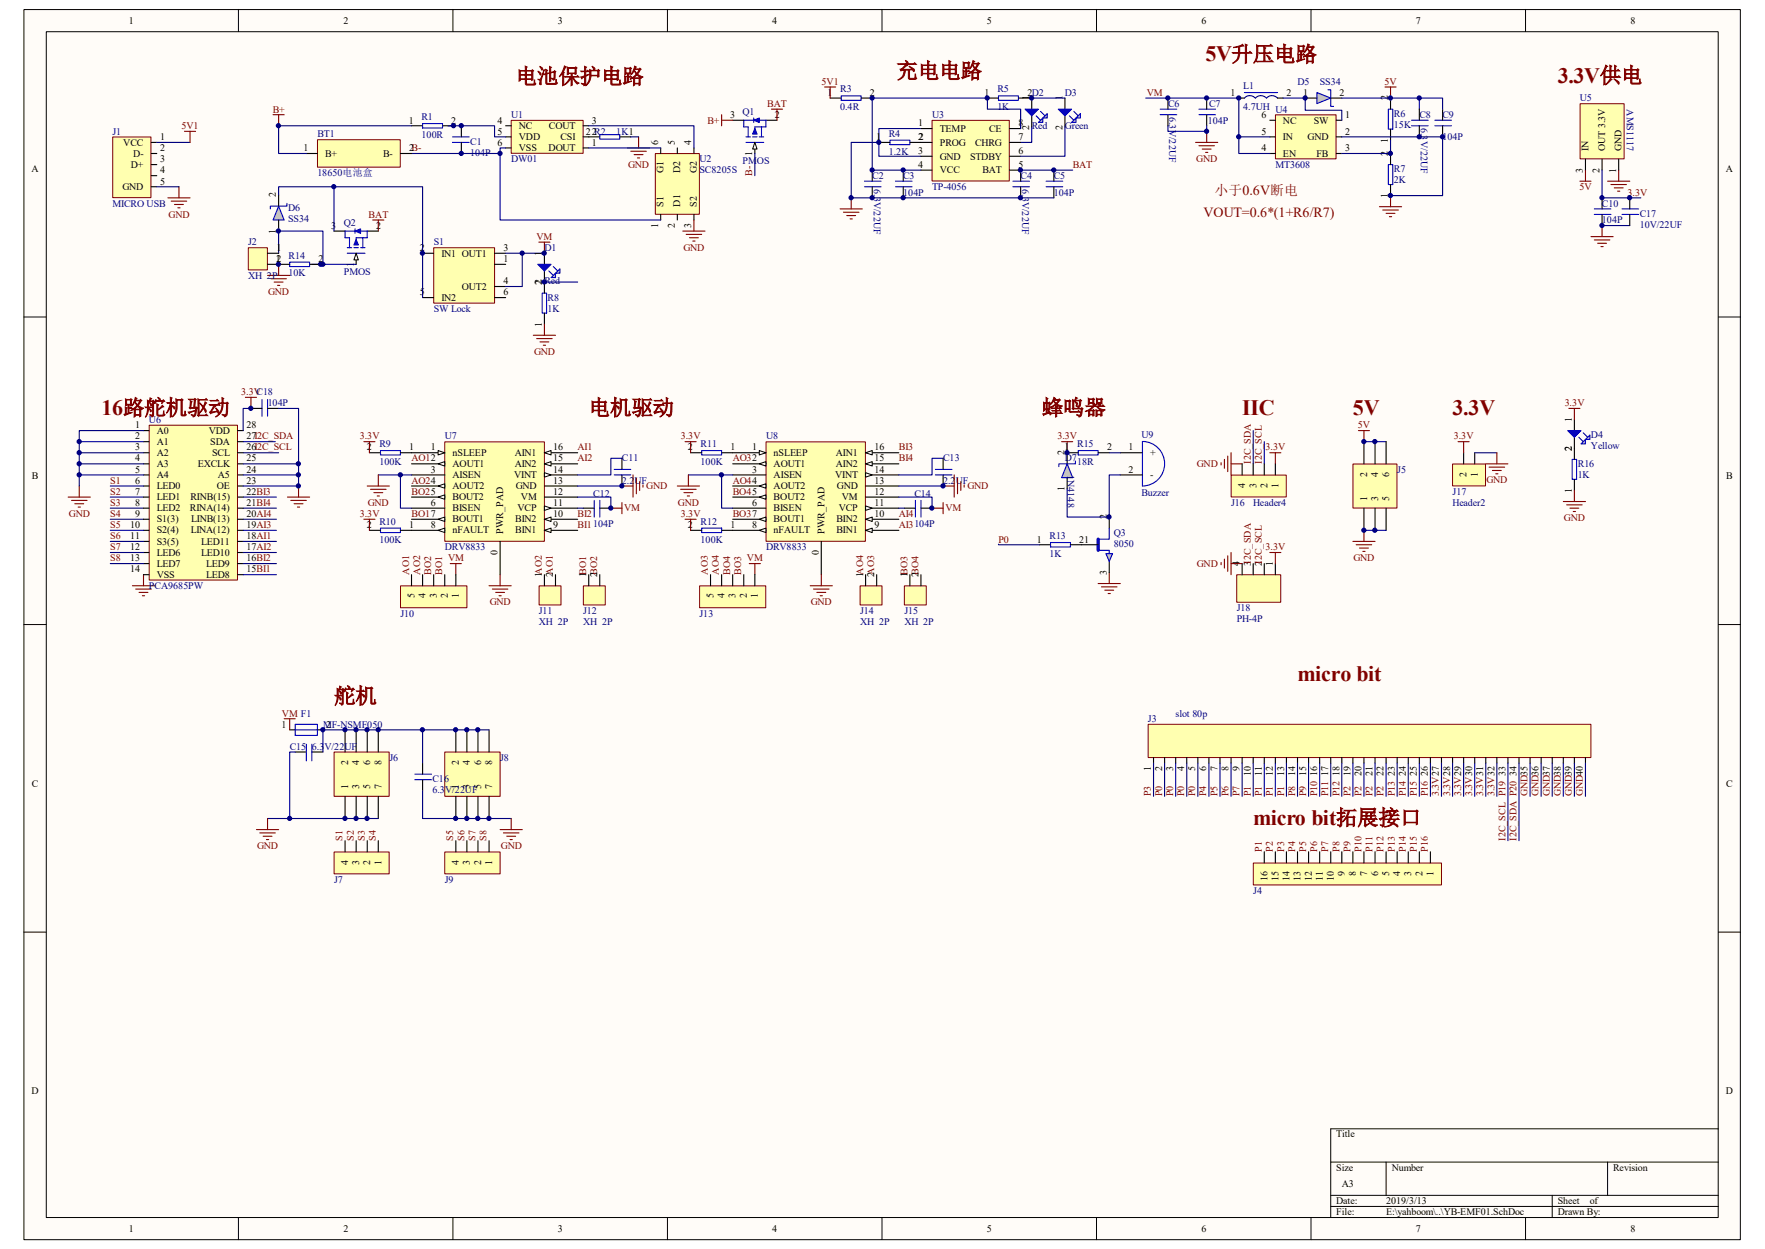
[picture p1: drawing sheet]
<svg xmlns="http://www.w3.org/2000/svg" width="297mm" height="210mm" viewBox="0 0 297 210" stroke-linecap="round" stroke-linejoin="round" font-family="sans-serif">
<defs><g id="words">
<g font-size="3.7" fill="#800000">
<text x="202.9" y="10.3">5V升压电路</text>
<text x="262.1" y="13.9">3.3V供电</text>
<text x="17.1" y="69.8">16路舵机驱动</text>
<text x="209" y="69.8">IIC</text>
<text x="227.7" y="69.8">5V</text>
<text x="244.4" y="69.8">3.3V</text>
<text x="218.4" y="114.5">micro bit</text>
<text x="210.9" y="138.7">micro bit拓展接口</text>
</g>
<g font-size="3.6" fill="#800000">
<text x="86.8" y="14.1">电池保护电路</text>
<text x="150.9" y="13.1">充电电路</text>
<text x="99.1" y="69.8">电机驱动</text>
<text x="175.3" y="69.8">蜂鸣器</text>
<text x="56.2" y="118.2">舵机</text>
</g>
<text font-size="2.4" fill="#800000" x="202.5" y="36.4">VOUT=0.6*(1+R6/R7)</text>
<text font-size="2.3" fill="#800000" x="204.4" y="32.7">小于0.6V断电</text>
<g font-size="1.7">
<text x="21.7" y="4">1</text>
<text x="57.8" y="4">2</text>
<text x="93.9" y="4">3</text>
<text x="130" y="4">4</text>
<text x="166.1" y="4">5</text>
<text x="202.2" y="4">6</text>
<text x="238.3" y="4">7</text>
<text x="274.4" y="4">8</text>
<text x="139.2" y="16.1">1</text>
<text x="146.4" y="16.1">2</text>
<text x="165.7" y="16.1">1</text>
<text x="172.9" y="16.1">2D2</text>
<text x="173.2" y="16.8" transform="rotate(-90 173.2 16.8)">1</text>
<text x="178.8" y="16.8" transform="rotate(-90 178.8 16.8)">1</text>
<text x="207.1" y="16.1">1</text>
<text x="216.5" y="16.1">2</text>
<text x="219.3" y="16.1">1</text>
<text x="225.4" y="16.1">2</text>
<text x="233.6" y="16.8" transform="rotate(-90 233.6 16.8)">2</text>
<text x="27" y="23.6">1</text>
<text x="68.8" y="20.8">1</text>
<text x="75.9" y="20.8">2</text>
<text x="83.7" y="20.8">4</text>
<text x="83.7" y="22.6">5</text>
<text x="87.3" y="21.7">NC</text>
<text x="87.3" y="23.6">VDD</text>
<text x="92.4" y="21.7">COUT</text>
<text x="94.3" y="23.6">CSI</text>
<text x="98.6" y="22.6">22R2</text>
<text x="99.6" y="20.8">3</text>
<text x="122.9" y="19.9">3</text>
<text x="130.4" y="19.9">2</text>
<text x="147.4" y="23.6">1</text>
<text x="154.5" y="21.3">1</text>
<text x="154.5" y="23.6">2</text>
<text x="158.2" y="22.2">TEMP</text>
<text x="166.5" y="22.2">CE</text>
<text x="171.4" y="23.6">7</text>
<text x="171.4" y="21.3">8</text>
<text x="173.2" y="21.8" transform="rotate(-90 173.2 21.8)">2</text>
<text x="178.8" y="21.8" transform="rotate(-90 178.8 21.8)">2</text>
<text x="212.3" y="22.6">5</text>
<text x="212.3" y="19.9">6</text>
<text x="215.9" y="23.6">IN</text>
<text x="215.9" y="20.8">NC</text>
<text x="220" y="23.6">GND</text>
<text x="221.1" y="20.8">SW</text>
<text x="226.4" y="19.9">1</text>
<text x="226.4" y="22.6">2</text>
<text x="5.3" y="28.9">A</text>
<text x="20.7" y="24.5">VCC</text>
<text x="22" y="28.2">D+</text>
<text x="22.4" y="26.4">D-</text>
<text x="27" y="25.4">2</text>
<text x="27" y="27.3">3</text>
<text x="27" y="29.2">4</text>
<text x="51.1" y="25.4">1</text>
<text x="54.7" y="26.4">B+</text>
<text x="64.5" y="26.4">B-</text>
<text x="68.9" y="25.4">2B-</text>
<text x="83.7" y="24.5">6</text>
<text x="87.3" y="25.4">VSS</text>
<text x="92.3" y="25.4">DOUT</text>
<text x="99.6" y="24.5">1</text>
<text x="110.7" y="24.3" transform="rotate(-90 110.7 24.3)">6</text>
<text x="111.7" y="29.2" transform="rotate(-90 111.7 29.2)">G1</text>
<text x="113.5" y="24.3" transform="rotate(-90 113.5 24.3)">5</text>
<text x="114.5" y="29.2" transform="rotate(-90 114.5 29.2)">D2</text>
<text x="116.3" y="24.3" transform="rotate(-90 116.3 24.3)">4</text>
<text x="117.3" y="29.2" transform="rotate(-90 117.3 29.2)">G2</text>
<text x="126.6" y="26.3" transform="rotate(-90 126.6 26.3)">1</text>
<text x="154.5" y="25.9">3</text>
<text x="154.5" y="28.2">4</text>
<text x="158.2" y="24.5">PROG</text>
<text x="158.2" y="26.8">GND</text>
<text x="158.2" y="29.2">VCC</text>
<text x="163.2" y="26.8">STDBY</text>
<text x="164.1" y="24.5">CHRG</text>
<text x="165.3" y="29.2">BAT</text>
<text x="171.4" y="28.2">5</text>
<text x="171.4" y="25.9">6</text>
<text x="212.3" y="25.4">4</text>
<text x="215.9" y="26.4">EN</text>
<text x="221.5" y="26.4">FB</text>
<text x="226.4" y="25.4">3</text>
<text x="233.6" y="26.2" transform="rotate(-90 233.6 26.2)">2</text>
<text x="233.6" y="24" transform="rotate(-90 233.6 24)">1</text>
<text x="266.4" y="29.1" transform="rotate(-90 266.4 29.1)">3</text>
<text x="267.3" y="25.4" transform="rotate(-90 267.3 25.4)">IN</text>
<text x="269.2" y="29.1" transform="rotate(-90 269.2 29.1)">2</text>
<text x="270.1" y="25.4" transform="rotate(-90 270.1 25.4)">OUT 3.3V</text>
<text x="272" y="29.1" transform="rotate(-90 272 29.1)">1</text>
<text x="272.9" y="25.4" transform="rotate(-90 272.9 25.4)">GND</text>
<text x="290.4" y="28.9">A</text>
<text x="20.6" y="32">GND</text>
<text x="27" y="31">5</text>
<text x="46.4" y="33.2" transform="rotate(-90 46.4 33.2)">2</text>
<text x="111.7" y="34.8" transform="rotate(-90 111.7 34.8)">S1</text>
<text x="114.5" y="34.8" transform="rotate(-90 114.5 34.8)">D1</text>
<text x="117.3" y="34.8" transform="rotate(-90 117.3 34.8)">S2</text>
<text x="233.6" y="33.4" transform="rotate(-90 233.6 33.4)">1</text>
<text x="46.4" y="39.3" transform="rotate(-90 46.4 39.3)">1</text>
<text x="55.8" y="38.5">3</text>
<text x="63.3" y="38.5">2</text>
<text x="110.7" y="38.4" transform="rotate(-90 110.7 38.4)">1</text>
<text x="113.5" y="38.4" transform="rotate(-90 113.5 38.4)">2</text>
<text x="116.3" y="38.4" transform="rotate(-90 116.3 38.4)">3</text>
<text x="46.4" y="44.1">1</text>
<text x="46.5" y="42.2">1</text>
<text x="46.5" y="44.1">2</text>
<text x="53.6" y="44.1">2</text>
<text x="59.5" y="44.9" transform="rotate(-90 59.5 44.9)">1</text>
<text x="70.7" y="42.2">2</text>
<text x="74.3" y="43.1">IN1 OUT1</text>
<text x="84.7" y="42.2">3</text>
<text x="84.7" y="44.1">1</text>
<text x="84.7" y="47.8">4</text>
<text x="91.2" y="47.9" transform="rotate(-90 91.2 47.9)">2</text>
<text x="91.2" y="43" transform="rotate(-90 91.2 43)">1</text>
<text x="70.7" y="49.7">5</text>
<text x="74.3" y="50.6">IN2</text>
<text x="77.7" y="48.7">OUT2</text>
<text x="84.7" y="49.7">6</text>
<text x="91.2" y="55" transform="rotate(-90 91.2 55)">1</text>
<text x="264.5" y="70.9" transform="rotate(-90 264.5 70.9)">1</text>
<text x="22.7" y="72">1</text>
<text x="22.7" y="73.9">2</text>
<text x="22.7" y="75.7">3</text>
<text x="22.7" y="77.6">4</text>
<text x="26.4" y="72.9">A0</text>
<text x="26.4" y="74.8">A1</text>
<text x="26.4" y="76.7">A2</text>
<text x="35.1" y="72.9">VDD</text>
<text x="35.4" y="74.8">SDA</text>
<text x="35.7" y="76.7">SCL</text>
<text x="41.5" y="77.6">25</text>
<text x="41.5" y="75.7">26I2C_SCL</text>
<text x="41.5" y="73.9">27I2C_SDA</text>
<text x="41.5" y="72">28</text>
<text x="61.7" y="75.7">2</text>
<text x="68.9" y="75.7">1</text>
<text x="72.5" y="75.7">1</text>
<text x="76.2" y="76.7">nSLEEP</text>
<text x="86.6" y="76.7">AIN1</text>
<text x="93.1" y="77.6">15</text>
<text x="93.1" y="75.7">16</text>
<text x="115.7" y="75.7">2</text>
<text x="122.9" y="75.7">1</text>
<text x="126.6" y="75.7">1</text>
<text x="130.2" y="76.7">nSLEEP</text>
<text x="140.7" y="76.7">AIN1</text>
<text x="147.2" y="77.6">15</text>
<text x="147.2" y="75.7">16</text>
<text x="179.1" y="75.7">1</text>
<text x="179.2" y="76.5" transform="rotate(-90 179.2 76.5)">2</text>
<text x="186.3" y="75.7">2</text>
<text x="189.9" y="75.7">1</text>
<text x="193.5" y="76.7">+</text>
<text x="264.5" y="75.9" transform="rotate(-90 264.5 75.9)">2</text>
<text x="5.3" y="80.6">B</text>
<text x="22.7" y="79.5">5</text>
<text x="22.7" y="81.3">6</text>
<text x="22.7" y="83.2">7</text>
<text x="26.4" y="78.5">A3</text>
<text x="26.4" y="80.4">A4</text>
<text x="26.4" y="82.3">LED0</text>
<text x="33.3" y="78.5">EXCLK</text>
<text x="36.5" y="82.3">OE</text>
<text x="36.7" y="80.4">A5</text>
<text x="41.5" y="83.2">22BI3</text>
<text x="41.5" y="81.3">23</text>
<text x="41.5" y="79.5">24</text>
<text x="72.5" y="79.5">3</text>
<text x="76.2" y="78.5">AOUT1</text>
<text x="76.2" y="80.4">AISEN</text>
<text x="76.2" y="82.3">AOUT2</text>
<text x="86.5" y="80.4">VINT</text>
<text x="86.6" y="78.5">AIN2</text>
<text x="86.8" y="82.3">GND</text>
<text x="93.1" y="83.2">12</text>
<text x="93.1" y="81.3">13</text>
<text x="93.1" y="79.5">14</text>
<text x="126.6" y="79.5">3</text>
<text x="130.2" y="78.5">AOUT1</text>
<text x="130.2" y="80.4">AISEN</text>
<text x="130.2" y="82.3">AOUT2</text>
<text x="140.5" y="80.4">VINT</text>
<text x="140.7" y="78.5">AIN2</text>
<text x="140.8" y="82.3">GND</text>
<text x="147.2" y="83.2">12</text>
<text x="147.2" y="81.3">13</text>
<text x="147.2" y="79.5">14</text>
<text x="179.2" y="82.6" transform="rotate(-90 179.2 82.6)">1</text>
<text x="189.9" y="79.5">2</text>
<text x="193.5" y="80.4">-</text>
<text x="209.6" y="82" transform="rotate(-90 209.6 82)">4</text>
<text x="211.4" y="82" transform="rotate(-90 211.4 82)">3</text>
<text x="213.3" y="82" transform="rotate(-90 213.3 82)">2</text>
<text x="215.1" y="82" transform="rotate(-90 215.1 82)">1</text>
<text x="230" y="80.1" transform="rotate(-90 230 80.1)">2</text>
<text x="231.9" y="80.1" transform="rotate(-90 231.9 80.1)">4</text>
<text x="233.8" y="80.1" transform="rotate(-90 233.8 80.1)">6</text>
<text x="246.8" y="80.1" transform="rotate(-90 246.8 80.1)">2</text>
<text x="248.7" y="80.1" transform="rotate(-90 248.7 80.1)">1</text>
<text x="264.5" y="82.9" transform="rotate(-90 264.5 82.9)">1</text>
<text x="290.5" y="80.6">B</text>
<text x="21.9" y="88.8">10</text>
<text x="22.7" y="85">8</text>
<text x="22.7" y="86.9">9</text>
<text x="26.4" y="84.1">LED1</text>
<text x="26.4" y="86">LED2</text>
<text x="26.4" y="87.8">S1(3)</text>
<text x="26.4" y="89.7">S2(4)</text>
<text x="32" y="86">RINA(14)</text>
<text x="32" y="84.1">RINB(15)</text>
<text x="32.1" y="89.7">LINA(12)</text>
<text x="32.2" y="87.8">LINB(13)</text>
<text x="41.5" y="88.8">19AI3</text>
<text x="41.5" y="86.9">20AI4</text>
<text x="41.5" y="85">21BI4</text>
<text x="61.7" y="88.8">2</text>
<text x="68.9" y="88.8">1</text>
<text x="72.5" y="85">6</text>
<text x="72.5" y="88.8">8</text>
<text x="76.2" y="84.1">BOUT2</text>
<text x="76.2" y="86">BISEN</text>
<text x="76.2" y="87.8">BOUT1</text>
<text x="76.2" y="89.7">nFAULT</text>
<text x="84.7" y="89.7" transform="rotate(-90 84.7 89.7)">PWR_PAD</text>
<text x="86.7" y="89.7">BIN1</text>
<text x="86.7" y="87.8">BIN2</text>
<text x="87.1" y="86">VCP</text>
<text x="87.6" y="84.1">VM</text>
<text x="93.1" y="88.8">9</text>
<text x="93.1" y="86.9">10</text>
<text x="93.1" y="85">11</text>
<text x="115.7" y="88.8">2</text>
<text x="122.9" y="88.8">1</text>
<text x="126.6" y="85">6</text>
<text x="126.6" y="88.8">8</text>
<text x="130.2" y="84.1">BOUT2</text>
<text x="130.2" y="86">BISEN</text>
<text x="130.2" y="87.8">BOUT1</text>
<text x="130.2" y="89.7">nFAULT</text>
<text x="138.7" y="89.7" transform="rotate(-90 138.7 89.7)">PWR_PAD</text>
<text x="140.8" y="89.7">BIN1</text>
<text x="140.8" y="87.8">BIN2</text>
<text x="141.1" y="86">VCP</text>
<text x="141.7" y="84.1">VM</text>
<text x="147.2" y="88.8">9</text>
<text x="147.2" y="86.9">10</text>
<text x="147.2" y="85">11</text>
<text x="186.2" y="87.3" transform="rotate(-90 186.2 87.3)">2</text>
<text x="230" y="84.2" transform="rotate(-90 230 84.2)">1</text>
<text x="231.9" y="84.2" transform="rotate(-90 231.9 84.2)">3</text>
<text x="233.8" y="84.2" transform="rotate(-90 233.8 84.2)">5</text>
<text x="21.9" y="90.6">11</text>
<text x="21.9" y="92.5">12</text>
<text x="21.9" y="94.4">13</text>
<text x="26.4" y="91.6">S3(5)</text>
<text x="26.4" y="93.4">LED6</text>
<text x="26.4" y="95.3">LED7</text>
<text x="33.8" y="93.4">LED10</text>
<text x="33.8" y="91.6">LED11</text>
<text x="34.7" y="95.3">LED9</text>
<text x="41.5" y="94.4">16BI2</text>
<text x="41.5" y="92.5">17AI2</text>
<text x="41.5" y="90.6">18AI1</text>
<text x="83.7" y="93.4" transform="rotate(-90 83.7 93.4)">0</text>
<text x="137.8" y="93.4" transform="rotate(-90 137.8 93.4)">0</text>
<text x="174.5" y="91.2">1</text>
<text x="181.6" y="91.2">21</text>
<text x="208.6" y="95.1" transform="rotate(-90 208.6 95.1)">4</text>
<text x="210.5" y="95.1" transform="rotate(-90 210.5 95.1)">3I2C_SDA</text>
<text x="212.3" y="95.1" transform="rotate(-90 212.3 95.1)">2I2C_SCL</text>
<text x="214.2" y="95.1" transform="rotate(-90 214.2 95.1)">1</text>
<text x="21.9" y="96.2">14</text>
<text x="26.4" y="97.2">VSS</text>
<text x="34.7" y="97.2">LED8</text>
<text x="41.5" y="96.2">15BI1</text>
<text x="69.8" y="100.6" transform="rotate(-90 69.8 100.6)">5</text>
<text x="71.6" y="100.6" transform="rotate(-90 71.6 100.6)">4</text>
<text x="73.5" y="100.6" transform="rotate(-90 73.5 100.6)">3</text>
<text x="75.4" y="100.6" transform="rotate(-90 75.4 100.6)">2</text>
<text x="77.2" y="100.6" transform="rotate(-90 77.2 100.6)">1</text>
<text x="91.2" y="97" transform="rotate(-90 91.2 97)">1AO2</text>
<text x="93.1" y="97" transform="rotate(-90 93.1 97)">2AO1</text>
<text x="98.6" y="97" transform="rotate(-90 98.6 97)">1BO1</text>
<text x="100.5" y="97" transform="rotate(-90 100.5 97)">2BO2</text>
<text x="120.1" y="100.6" transform="rotate(-90 120.1 100.6)">5</text>
<text x="121.9" y="100.6" transform="rotate(-90 121.9 100.6)">4</text>
<text x="123.8" y="100.6" transform="rotate(-90 123.8 100.6)">3</text>
<text x="125.6" y="100.6" transform="rotate(-90 125.6 100.6)">2</text>
<text x="127.5" y="100.6" transform="rotate(-90 127.5 100.6)">1</text>
<text x="145.2" y="97" transform="rotate(-90 145.2 97)">1AO4</text>
<text x="147.1" y="97" transform="rotate(-90 147.1 97)">2AO3</text>
<text x="152.7" y="97" transform="rotate(-90 152.7 97)">1BO3</text>
<text x="154.6" y="97" transform="rotate(-90 154.6 97)">2BO4</text>
<text x="186.2" y="96.7" transform="rotate(-90 186.2 96.7)">3</text>
<text x="47.4" y="122.3">1</text>
<text x="54.9" y="122.3">2</text>
<text x="58.6" y="128.6" transform="rotate(-90 58.6 128.6)">2</text>
<text x="60.5" y="128.6" transform="rotate(-90 60.5 128.6)">4</text>
<text x="62.3" y="128.6" transform="rotate(-90 62.3 128.6)">6</text>
<text x="64.2" y="128.6" transform="rotate(-90 64.2 128.6)">8</text>
<text x="77.2" y="128.6" transform="rotate(-90 77.2 128.6)">2</text>
<text x="79.1" y="128.6" transform="rotate(-90 79.1 128.6)">4</text>
<text x="80.9" y="128.6" transform="rotate(-90 80.9 128.6)">6</text>
<text x="82.8" y="128.6" transform="rotate(-90 82.8 128.6)">8</text>
<text x="193.7" y="129.7" transform="rotate(-90 193.7 129.7)">1</text>
<text x="195.5" y="129.7" transform="rotate(-90 195.5 129.7)">2</text>
<text x="197.4" y="129.7" transform="rotate(-90 197.4 129.7)">3</text>
<text x="199.3" y="129.7" transform="rotate(-90 199.3 129.7)">4</text>
<text x="201.1" y="129.7" transform="rotate(-90 201.1 129.7)">5</text>
<text x="203" y="129.7" transform="rotate(-90 203 129.7)">6</text>
<text x="204.9" y="129.7" transform="rotate(-90 204.9 129.7)">7</text>
<text x="206.7" y="129.7" transform="rotate(-90 206.7 129.7)">8</text>
<text x="208.6" y="129.7" transform="rotate(-90 208.6 129.7)">9</text>
<text x="210.5" y="130.6" transform="rotate(-90 210.5 130.6)">10</text>
<text x="212.3" y="130.6" transform="rotate(-90 212.3 130.6)">11</text>
<text x="214.2" y="130.6" transform="rotate(-90 214.2 130.6)">12</text>
<text x="216.1" y="130.6" transform="rotate(-90 216.1 130.6)">13</text>
<text x="217.9" y="130.6" transform="rotate(-90 217.9 130.6)">14</text>
<text x="219.8" y="130.6" transform="rotate(-90 219.8 130.6)">15</text>
<text x="221.7" y="130.6" transform="rotate(-90 221.7 130.6)">16</text>
<text x="223.5" y="130.6" transform="rotate(-90 223.5 130.6)">17</text>
<text x="225.4" y="130.6" transform="rotate(-90 225.4 130.6)">18</text>
<text x="227.2" y="130.6" transform="rotate(-90 227.2 130.6)">19</text>
<text x="229.1" y="130.6" transform="rotate(-90 229.1 130.6)">20</text>
<text x="231" y="130.6" transform="rotate(-90 231 130.6)">21</text>
<text x="232.8" y="130.6" transform="rotate(-90 232.8 130.6)">22</text>
<text x="234.7" y="130.6" transform="rotate(-90 234.7 130.6)">23</text>
<text x="236.6" y="130.6" transform="rotate(-90 236.6 130.6)">24</text>
<text x="238.4" y="130.6" transform="rotate(-90 238.4 130.6)">25</text>
<text x="240.3" y="130.6" transform="rotate(-90 240.3 130.6)">26</text>
<text x="253.3" y="130.6" transform="rotate(-90 253.3 130.6)">33</text>
<text x="255.2" y="130.6" transform="rotate(-90 255.2 130.6)">34</text>
<text x="5.3" y="132.3">C</text>
<text x="58.6" y="132.6" transform="rotate(-90 58.6 132.6)">1</text>
<text x="60.5" y="132.6" transform="rotate(-90 60.5 132.6)">3</text>
<text x="62.3" y="132.6" transform="rotate(-90 62.3 132.6)">5</text>
<text x="64.2" y="132.6" transform="rotate(-90 64.2 132.6)">7</text>
<text x="77.2" y="132.6" transform="rotate(-90 77.2 132.6)">1</text>
<text x="79.1" y="132.6" transform="rotate(-90 79.1 132.6)">3</text>
<text x="80.9" y="132.6" transform="rotate(-90 80.9 132.6)">5</text>
<text x="82.8" y="132.6" transform="rotate(-90 82.8 132.6)">7</text>
<text x="290.5" y="132.3">C</text>
<text x="58.6" y="145.4" transform="rotate(-90 58.6 145.4)">4</text>
<text x="60.5" y="145.4" transform="rotate(-90 60.5 145.4)">3</text>
<text x="62.3" y="145.4" transform="rotate(-90 62.3 145.4)">2</text>
<text x="64.2" y="145.4" transform="rotate(-90 64.2 145.4)">1</text>
<text x="77.2" y="145.4" transform="rotate(-90 77.2 145.4)">4</text>
<text x="79.1" y="145.4" transform="rotate(-90 79.1 145.4)">3</text>
<text x="80.9" y="145.4" transform="rotate(-90 80.9 145.4)">2</text>
<text x="82.8" y="145.4" transform="rotate(-90 82.8 145.4)">1</text>
<text x="213.3" y="148.1" transform="rotate(-90 213.3 148.1)">16</text>
<text x="215.1" y="148.1" transform="rotate(-90 215.1 148.1)">15</text>
<text x="217" y="148.1" transform="rotate(-90 217 148.1)">14</text>
<text x="218.9" y="148.1" transform="rotate(-90 218.9 148.1)">13</text>
<text x="220.7" y="148.1" transform="rotate(-90 220.7 148.1)">12</text>
<text x="222.6" y="148.1" transform="rotate(-90 222.6 148.1)">11</text>
<text x="224.5" y="148.1" transform="rotate(-90 224.5 148.1)">10</text>
<text x="226.3" y="147.2" transform="rotate(-90 226.3 147.2)">9</text>
<text x="228.2" y="147.2" transform="rotate(-90 228.2 147.2)">8</text>
<text x="230" y="147.2" transform="rotate(-90 230 147.2)">7</text>
<text x="231.9" y="147.2" transform="rotate(-90 231.9 147.2)">6</text>
<text x="233.8" y="147.2" transform="rotate(-90 233.8 147.2)">5</text>
<text x="235.6" y="147.2" transform="rotate(-90 235.6 147.2)">4</text>
<text x="237.5" y="147.2" transform="rotate(-90 237.5 147.2)">3</text>
<text x="239.4" y="147.2" transform="rotate(-90 239.4 147.2)">2</text>
<text x="241.2" y="147.2" transform="rotate(-90 241.2 147.2)">1</text>
<text x="5.3" y="184">D</text>
<text x="290.4" y="184">D</text>
<text x="224.9" y="191.3">Title</text>
<text x="224.9" y="196.8">Size</text>
<text x="234.2" y="196.8">Number</text>
<text x="271.4" y="196.8">Revision</text>
<text x="224.9" y="202.4">Date:</text>
<text x="225.8" y="199.6">A3</text>
<text x="233.3" y="202.4">2019/3/13</text>
<text x="262.1" y="202.4">Sheet</text>
<text x="267.5" y="202.4">of</text>
<text x="21.7" y="207.1">1</text>
<text x="57.8" y="207.1">2</text>
<text x="93.9" y="207.1">3</text>
<text x="130" y="207.1">4</text>
<text x="166.1" y="207.1">5</text>
<text x="202.2" y="207.1">6</text>
<text x="224.9" y="204.3">File:</text>
<text x="233.3" y="204.3">E:\yahboom\..\YB-EMF01.SchDoc</text>
<text x="238.3" y="207.1">7</text>
<text x="262.1" y="204.3">Drawn By:</text>
<text x="274.4" y="207.1">8</text>
</g>
<g font-size="1.7" fill="#800000">
<text x="129.1" y="17.9">BAT</text>
<text x="138.3" y="14.2">5V1</text>
<text x="193" y="16.1">VM</text>
<text x="233" y="14.2">5V</text>
<text x="30.5" y="21.7">5V1</text>
<text x="45.9" y="18.9">B+</text>
<text x="119" y="20.8">B+</text>
<text x="105.7" y="28.2">GND</text>
<text x="126.6" y="29.5" transform="rotate(-90 126.6 29.5)">B-</text>
<text x="180.5" y="28.2">BAT</text>
<text x="201.3" y="27.3">GND</text>
<text x="265.8" y="31.9">5V</text>
<text x="273.9" y="32.9">3.3V</text>
<text x="28.4" y="36.6">GND</text>
<text x="62" y="36.6">BAT</text>
<text x="90.3" y="40.3">VM</text>
<text x="115" y="42.2">GND</text>
<text x="45.1" y="49.6">GND</text>
<text x="89.9" y="59.7">GND</text>
<text x="40.6" y="66.4">3.3VC18</text>
<text x="263.3" y="68.3">3.3V</text>
<text x="60.5" y="73.9">3.3V</text>
<text x="69.3" y="77.6">AO12</text>
<text x="97.2" y="75.7">AI1</text>
<text x="97.2" y="77.6">AI2</text>
<text x="114.6" y="73.9">3.3V</text>
<text x="123.3" y="77.6">AO32</text>
<text x="151.3" y="75.7">BI3</text>
<text x="151.3" y="77.6">BI4</text>
<text x="177.9" y="73.9">3.3V</text>
<text x="210.5" y="78" transform="rotate(-90 210.5 78)">I2C_SDA</text>
<text x="212.3" y="78" transform="rotate(-90 212.3 78)">I2C_SCL</text>
<text x="213" y="75.7">3.3V</text>
<text x="228.5" y="72">5V</text>
<text x="244.6" y="73.9">3.3V</text>
<text x="18.5" y="81.3">S1</text>
<text x="18.5" y="83.2">S2</text>
<text x="69.3" y="81.3">AO24</text>
<text x="69.3" y="83.2">BO25</text>
<text x="108.8" y="82.3">GND</text>
<text x="123.3" y="81.3">AO44</text>
<text x="123.3" y="83.2">BO45</text>
<text x="162.8" y="82.3">GND</text>
<text x="201.4" y="78.5">GND</text>
<text x="250.1" y="81.3">GND</text>
<text x="11.6" y="86.9">GND</text>
<text x="18.5" y="85">S3</text>
<text x="18.5" y="86.9">S4</text>
<text x="18.5" y="88.8">S5</text>
<text x="60.5" y="86.9">3.3V</text>
<text x="61.9" y="85">GND</text>
<text x="69.3" y="86.9">BO17</text>
<text x="97.2" y="86.9">BI2</text>
<text x="97.2" y="88.8">BI1104P</text>
<text x="105" y="86">VM</text>
<text x="114.1" y="85">GND</text>
<text x="114.6" y="86.9">3.3V</text>
<text x="123.3" y="86.9">BO37</text>
<text x="151.3" y="88.8">AI3104P</text>
<text x="151.3" y="86.9">AI4</text>
<text x="159.1" y="86">VM</text>
<text x="263.2" y="87.6">GND</text>
<text x="18.5" y="90.6">S6</text>
<text x="18.5" y="92.5">S7</text>
<text x="18.5" y="94.4">S8</text>
<text x="75.4" y="94.4">VM</text>
<text x="125.7" y="94.4">VM</text>
<text x="168" y="91.2">P0</text>
<text x="201.4" y="95.3">GND</text>
<text x="213" y="92.5">3.3V</text>
<text x="227.8" y="94.4">GND</text>
<text x="68.8" y="96.6" transform="rotate(-90 68.8 96.6)">AO1</text>
<text x="70.7" y="96.6" transform="rotate(-90 70.7 96.6)">AO2</text>
<text x="72.6" y="96.6" transform="rotate(-90 72.6 96.6)">BO2</text>
<text x="74.4" y="96.6" transform="rotate(-90 74.4 96.6)">BO1</text>
<text x="82.4" y="101.8">GND</text>
<text x="119.1" y="96.6" transform="rotate(-90 119.1 96.6)">AO3</text>
<text x="121" y="96.6" transform="rotate(-90 121 96.6)">AO4</text>
<text x="122.9" y="96.6" transform="rotate(-90 122.9 96.6)">BO4</text>
<text x="124.7" y="96.6" transform="rotate(-90 124.7 96.6)">BO3</text>
<text x="136.4" y="101.8">GND</text>
<text x="47.4" y="120.5">VM F1</text>
<text x="193.7" y="133.9" transform="rotate(-90 193.7 133.9)">P3</text>
<text x="195.5" y="133.9" transform="rotate(-90 195.5 133.9)">P0</text>
<text x="197.4" y="133.9" transform="rotate(-90 197.4 133.9)">P0</text>
<text x="199.3" y="133.9" transform="rotate(-90 199.3 133.9)">P0</text>
<text x="201.1" y="133.9" transform="rotate(-90 201.1 133.9)">P0</text>
<text x="203" y="133.9" transform="rotate(-90 203 133.9)">P4</text>
<text x="204.9" y="133.9" transform="rotate(-90 204.9 133.9)">P5</text>
<text x="206.7" y="133.9" transform="rotate(-90 206.7 133.9)">P6</text>
<text x="208.6" y="133.9" transform="rotate(-90 208.6 133.9)">P7</text>
<text x="210.5" y="133.9" transform="rotate(-90 210.5 133.9)">P1</text>
<text x="212.3" y="133.9" transform="rotate(-90 212.3 133.9)">P1</text>
<text x="214.2" y="133.9" transform="rotate(-90 214.2 133.9)">P1</text>
<text x="216.1" y="133.9" transform="rotate(-90 216.1 133.9)">P1</text>
<text x="217.9" y="133.9" transform="rotate(-90 217.9 133.9)">P8</text>
<text x="219.8" y="133.9" transform="rotate(-90 219.8 133.9)">P9</text>
<text x="221.7" y="133.9" transform="rotate(-90 221.7 133.9)">P10</text>
<text x="223.5" y="133.9" transform="rotate(-90 223.5 133.9)">P11</text>
<text x="225.4" y="133.9" transform="rotate(-90 225.4 133.9)">P12</text>
<text x="227.2" y="133.9" transform="rotate(-90 227.2 133.9)">P2</text>
<text x="229.1" y="133.9" transform="rotate(-90 229.1 133.9)">P2</text>
<text x="231" y="133.9" transform="rotate(-90 231 133.9)">P2</text>
<text x="232.8" y="133.9" transform="rotate(-90 232.8 133.9)">P2</text>
<text x="234.7" y="133.9" transform="rotate(-90 234.7 133.9)">P13</text>
<text x="236.6" y="133.9" transform="rotate(-90 236.6 133.9)">P14</text>
<text x="238.4" y="133.9" transform="rotate(-90 238.4 133.9)">P15</text>
<text x="240.3" y="133.9" transform="rotate(-90 240.3 133.9)">P16</text>
<text x="242.2" y="133.9" transform="rotate(-90 242.2 133.9)">3.3V27</text>
<text x="244" y="133.9" transform="rotate(-90 244 133.9)">3.3V28</text>
<text x="245.9" y="133.9" transform="rotate(-90 245.9 133.9)">3.3V29</text>
<text x="247.7" y="133.9" transform="rotate(-90 247.7 133.9)">3.3V30</text>
<text x="249.6" y="133.9" transform="rotate(-90 249.6 133.9)">3.3V31</text>
<text x="251.5" y="133.9" transform="rotate(-90 251.5 133.9)">3.3V32</text>
<text x="257.1" y="133.9" transform="rotate(-90 257.1 133.9)">GND35</text>
<text x="258.9" y="133.9" transform="rotate(-90 258.9 133.9)">GND36</text>
<text x="260.8" y="133.9" transform="rotate(-90 260.8 133.9)">GND37</text>
<text x="262.6" y="133.9" transform="rotate(-90 262.6 133.9)">GND38</text>
<text x="264.5" y="133.9" transform="rotate(-90 264.5 133.9)">GND39</text>
<text x="266.4" y="133.9" transform="rotate(-90 266.4 133.9)">GND40</text>
<text x="43.3" y="142.8">GND</text>
<text x="57.7" y="141.4" transform="rotate(-90 57.7 141.4)">S1</text>
<text x="59.5" y="141.4" transform="rotate(-90 59.5 141.4)">S2</text>
<text x="61.4" y="141.4" transform="rotate(-90 61.4 141.4)">S3</text>
<text x="63.2" y="141.4" transform="rotate(-90 63.2 141.4)">S4</text>
<text x="76.3" y="141.4" transform="rotate(-90 76.3 141.4)">S5</text>
<text x="78.1" y="141.4" transform="rotate(-90 78.1 141.4)">S6</text>
<text x="80" y="141.4" transform="rotate(-90 80 141.4)">S7</text>
<text x="81.9" y="141.4" transform="rotate(-90 81.9 141.4)">S8</text>
<text x="84.3" y="142.8">GND</text>
<text x="212.3" y="143.2" transform="rotate(-90 212.3 143.2)">P1</text>
<text x="214.2" y="143.2" transform="rotate(-90 214.2 143.2)">P2</text>
<text x="216.1" y="143.2" transform="rotate(-90 216.1 143.2)">P3</text>
<text x="217.9" y="143.2" transform="rotate(-90 217.9 143.2)">P4</text>
<text x="219.8" y="143.2" transform="rotate(-90 219.8 143.2)">P5</text>
<text x="221.7" y="143.2" transform="rotate(-90 221.7 143.2)">P6</text>
<text x="223.5" y="143.2" transform="rotate(-90 223.5 143.2)">P7</text>
<text x="225.4" y="143.2" transform="rotate(-90 225.4 143.2)">P8</text>
<text x="227.2" y="143.2" transform="rotate(-90 227.2 143.2)">P9</text>
<text x="229.1" y="143.2" transform="rotate(-90 229.1 143.2)">P10</text>
<text x="231" y="143.2" transform="rotate(-90 231 143.2)">P11</text>
<text x="232.8" y="143.2" transform="rotate(-90 232.8 143.2)">P12</text>
<text x="234.7" y="143.2" transform="rotate(-90 234.7 143.2)">P13</text>
<text x="236.6" y="143.2" transform="rotate(-90 236.6 143.2)">P14</text>
<text x="238.4" y="143.2" transform="rotate(-90 238.4 143.2)">P15</text>
<text x="240.3" y="143.2" transform="rotate(-90 240.3 143.2)">P16</text>
<text x="253.3" y="141.4" transform="rotate(-90 253.3 141.4)">I2C_SCL P19</text>
<text x="255.2" y="141.4" transform="rotate(-90 255.2 141.4)">I2C_SDA P20</text>
</g>
<g font-size="1.7" fill="#000080">
<text x="141.4" y="15.5">R3</text>
<text x="167.9" y="15.5">R5</text>
<text x="179.2" y="16.1">D3</text>
<text x="196.6" y="17.9">C6</text>
<text x="203.5" y="17.9">C7</text>
<text x="209.2" y="15">L1</text>
<text x="218.4" y="14.2">D5</text>
<text x="222.1" y="14.2">SS34</text>
<text x="265.9" y="17">U5</text>
<text x="18.9" y="22.6">J1</text>
<text x="53.4" y="23.1">BT1</text>
<text x="70.9" y="20.2">R1</text>
<text x="70.9" y="23.2">100R</text>
<text x="86" y="19.9">U1</text>
<text x="103.7" y="22.6">1K1</text>
<text x="125" y="19.3">Q1</text>
<text x="141.4" y="18.5">0.4R</text>
<text x="149.6" y="23">R4</text>
<text x="156.8" y="19.9">U3</text>
<text x="167.9" y="18.5">1K</text>
<text x="173.6" y="21.7">Red</text>
<text x="179.2" y="21.7">Green</text>
<text x="196.8" y="19.6" transform="rotate(90 196.8 19.6)">6.3V/22UF</text>
<text x="203.2" y="20.8">104P</text>
<text x="209.2" y="18.5">4.7UH U4</text>
<text x="234.6" y="19.6">R6</text>
<text x="234.6" y="21.5">15K</text>
<text x="238.8" y="19.9">C8</text>
<text x="239.1" y="21.5" transform="rotate(90 239.1 21.5)">6.3V/22UF</text>
<text x="242.7" y="19.9">C9</text>
<text x="242.7" y="23.6">104P</text>
<text x="273.8" y="18.4" transform="rotate(90 273.8 18.4)">AMS1117</text>
<text x="53.4" y="29.6">18650电池盒</text>
<text x="79.1" y="24.3">C1</text>
<text x="79.1" y="26.2">104P</text>
<text x="86" y="27.3">DW01</text>
<text x="117.7" y="27.3">U2</text>
<text x="117.7" y="29.2">SC8205S</text>
<text x="125" y="27.6">PMOS</text>
<text x="149.6" y="26">1.2K</text>
<text x="214.6" y="28.2">MT3608</text>
<text x="234.6" y="29">R7</text>
<text x="18.9" y="34.8">MICRO USB</text>
<text x="48.5" y="35.5">D6</text>
<text x="146.8" y="30.1">C2</text>
<text x="147" y="31.8" transform="rotate(90 147 31.8)">6.3V/22UF</text>
<text x="152" y="30.1">C3</text>
<text x="152" y="32.9">104P</text>
<text x="156.8" y="32">TP-4056</text>
<text x="171.7" y="30.1">C4</text>
<text x="172" y="31.8" transform="rotate(90 172 31.8)">6.3V/22UF</text>
<text x="177.3" y="30.1">C5</text>
<text x="177.3" y="32.9">104P</text>
<text x="234.6" y="30.8">2K</text>
<text x="269.6" y="34.8">C10</text>
<text x="41.8" y="41.3">J2</text>
<text x="48.5" y="37.3">SS34</text>
<text x="57.9" y="37.9">Q2</text>
<text x="73" y="41.3">S1</text>
<text x="269.6" y="37.5">104P</text>
<text x="275.9" y="36.4">C17</text>
<text x="275.9" y="38.3">10V/22UF</text>
<text x="41.8" y="46.9">XH 2P</text>
<text x="48.6" y="43.5">R14</text>
<text x="48.6" y="46.5">10K</text>
<text x="57.9" y="46.3">PMOS</text>
<text x="91.6" y="42.2">D1</text>
<text x="91.6" y="47.8">Red</text>
<text x="73" y="52.5">SW Lock</text>
<text x="92.2" y="50.6">R8</text>
<text x="92.2" y="52.5">1K</text>
<text x="25.1" y="71.1">U6</text>
<text x="45" y="68.3">104P</text>
<text x="63.8" y="75.2">R9</text>
<text x="74.8" y="73.9">U7</text>
<text x="104.6" y="77.6">C11</text>
<text x="117.9" y="75.2">R11</text>
<text x="128.9" y="73.9">U8</text>
<text x="158.7" y="77.6">C13</text>
<text x="179.2" y="77.6">D7</text>
<text x="181.3" y="75.2">R15</text>
<text x="192.1" y="73.7">U9</text>
<text x="267.7" y="73.7">D4</text>
<text x="267.7" y="75.6">Yellow</text>
<text x="63.8" y="78.1">100K</text>
<text x="99.8" y="83.6">C12</text>
<text x="104.6" y="81.3">2.2UF</text>
<text x="117.9" y="78.1">100K</text>
<text x="153.9" y="83.6">C14</text>
<text x="158.7" y="81.3">2.2UF</text>
<text x="179.6" y="79.8" transform="rotate(90 179.6 79.8)">1N4148</text>
<text x="181.3" y="78.1">18R</text>
<text x="192.1" y="83.4">Buzzer</text>
<text x="235.1" y="79.5">J5</text>
<text x="244.4" y="83.2">J17</text>
<text x="265.5" y="78.5">R16</text>
<text x="265.5" y="80.4">1K</text>
<text x="63.8" y="88.2">R10</text>
<text x="117.9" y="88.2">R12</text>
<text x="207.2" y="85">J16</text>
<text x="210.9" y="85">Header4</text>
<text x="244.4" y="85">Header2</text>
<text x="63.8" y="91.2">100K</text>
<text x="74.8" y="92.5">DRV8833</text>
<text x="117.9" y="91.2">100K</text>
<text x="128.9" y="92.5">DRV8833</text>
<text x="176.6" y="90.6">R13</text>
<text x="176.6" y="93.6">1K</text>
<text x="187.4" y="90.1">Q3</text>
<text x="187.4" y="91.9">8050</text>
<text x="25.1" y="99.1">PCA9685PW</text>
<text x="67.4" y="103.7">J10</text>
<text x="90.7" y="103.3">J11</text>
<text x="90.7" y="105.1">XH 2P</text>
<text x="98.1" y="103.3">J12</text>
<text x="98.1" y="105.1">XH 2P</text>
<text x="117.7" y="103.7">J13</text>
<text x="144.7" y="103.3">J14</text>
<text x="144.7" y="105.1">XH 2P</text>
<text x="152.2" y="103.3">J15</text>
<text x="152.2" y="105.1">XH 2P</text>
<text x="208.1" y="102.8">J18</text>
<text x="208.1" y="104.6">PH-4P</text>
<text x="54.4" y="122.3">MF-NSMF050</text>
<text x="193.2" y="121.4">J3</text>
<text x="197.8" y="120.5">slot 80p</text>
<text x="48.8" y="126.1">C15 6.3V/22UF</text>
<text x="65.5" y="127.9">J6</text>
<text x="72.8" y="131.5">C16</text>
<text x="84.2" y="127.9">J8</text>
<text x="72.8" y="133.3">6.3V/22UF</text>
<text x="56.2" y="148.4">J7</text>
<text x="74.8" y="148.4">J9</text>
<text x="210.9" y="150.3">J4</text>
</g>
</g></defs>
<path d="M4.1 1.7h288.8v206.7h-288.8z" fill="#fffcf8"/>
<path d="M4 1.6h288.9v206.8h-288.9z" fill="none" stroke="#000" stroke-width=".17"/>
<path d="M7.8 5.4h281.3v199.3h-281.3z" fill="#fffcf8"/>
<g fill="none" stroke="#000" stroke-width=".17">
<path d="M7.8 5.3h281.3v199.4h-281.3zM40.1 1.6v3.7M76.2 1.6v3.7M112.3 1.6v3.7M148.4 1.6v3.7M184.5 1.6v3.7M220.6 1.6v3.7M256.7 1.6v3.7M4 53.3h3.7M289.2 53.3h3.7M4 105h3.7M289.2 105h3.7"/>
<path d="M4 156.7h3.7M289.2 156.7h3.7M223.9 195.4h65.3M233.3 195.4v5.6M270.5 195.4v5.6M289.2 189.8h-65.3v14.9M40.1 204.7v3.7M76.2 204.7v3.7M112.3 204.7v3.7M148.4 204.7v3.7M184.5 204.7v3.7M220.6 204.7v3.7"/>
<path d="M223.9 201h65.3M223.9 202.9h65.3M256.7 204.7v3.7M261.2 201v3.7"/>
</g>
<path d="M18.6 83.6h5.5M18.6 85.4h5.5M18.6 87.3h5.5M40.9 83.6h5.6M40.9 85.4h5.6M40.9 87.3h5.6" fill="none" stroke="#000080" stroke-width=".19"/>
<path d="M41.3 66.8h1.9M42.2 66.8v1.9M22.3 98.5h3.7M22.8 99.1h2.7M23.4 99.6h1.5M24.1 96.6v1.9M48.4 83.6h3.7M48.9 84.1h2.6M49.5 84.7h1.5M50.1 85.3h.3M50.2 81.7v1.9M24 100.2h.3" fill="none" stroke="#800000" stroke-width=".19"/>
<path d="M25.1 71.5h14.9v26h-14.9z" fill="#ffffb0"/>
<path d="M25.1 71.5h14.9v26h-14.9z" fill="none" stroke="#800000" stroke-width=".17"/>
<g fill="none" stroke="#000" stroke-width=".19">
<path d="M24.1 72.4h1M24.1 74.3h1M24.1 76.1h1M24.1 78h1M24.1 79.9h1M40 72.4h.9M40 74.3h.9M40 76.1h.9M40 78h.9M40 79.9h.9M24.1 81.7h1M24.1 83.6h1"/>
<path d="M24.1 85.4h1M24.1 87.3h1M24.1 89.2h1M24.1 91h1M24.1 92.9h1M24.1 94.8h1M24.1 96.6h1M40 81.7h.9M40 83.6h.9M40 85.4h.9M40 87.3h.9M40 89.2h.9"/>
<path d="M40 91h.9M40 92.9h.9M40 94.8h.9M40 96.6h.9"/>
</g>
<path d="M40.9 74.3h5.4M18.6 89.2h5.5M40.9 89.2h5.6" fill="none" stroke="#000080" stroke-width=".19"/>
<path d="M193.3 121.8h74.4v5.6h-74.4z" fill="#ffffb0"/>
<path d="M193.2 121.8h74.5v5.6h-74.5z" fill="none" stroke="#800000" stroke-width=".17"/>
<g fill="none" stroke="#000" stroke-width=".19">
<path d="M194.1 127.4v.9M196 127.4v.9M197.8 127.4v.9M199.7 127.4v.9M201.6 127.4v.9M203.4 127.4v.9M205.3 127.4v.9M207.2 127.4v.9M209 127.4v.9M210.9 127.4v.9M212.8 127.4v.9M214.6 127.4v.9"/>
<path d="M216.5 127.4v.9M218.3 127.4v.9M220.2 127.4v.9M222.1 127.4v.9M223.9 127.4v.9M225.8 127.4v.9M227.7 127.4v.9M229.5 127.4v.9M231.4 127.4v.9M233.3 127.4v.9M235.1 127.4v.9M237 127.4v.9"/>
<path d="M238.8 127.4v.9M240.7 127.4v.9M242.6 127.4v.9M244.4 127.4v.9M246.3 127.4v.9M248.2 127.4v.9M250 127.4v.9M251.9 127.4v.9M253.8 127.4v.9M255.6 127.4v.9M257.5 127.4v.9M259.3 127.4v.9"/>
<path d="M261.2 127.4v.9M263.1 127.4v.9M264.9 127.4v.9M266.8 127.4v.9"/>
</g>
<g fill="none" stroke="#000080" stroke-width=".19">
<path d="M194.1 128.3v5.6M196 128.3v5.6M197.8 128.3v5.6M199.7 128.3v5.6M201.6 128.3v5.6M203.4 128.3v5.6M205.3 128.3v5.6M207.2 128.3v5.6M209 128.3v5.6M210.9 128.3v5.6M212.8 128.3v5.6M214.6 128.3v5.6"/>
<path d="M216.5 128.3v5.6M218.3 128.3v5.6M220.2 128.3v5.6M222.1 128.3v5.6M223.9 128.3v5.6M225.8 128.3v5.6M227.7 128.3v5.6M229.5 128.3v5.6M231.4 128.3v5.6M233.3 128.3v5.6M235.1 128.3v5.6M237 128.3v5.6"/>
<path d="M238.8 128.3v5.6M240.7 128.3v5.6M242.6 128.3v5.6M244.4 128.3v5.6M246.3 128.3v5.6M248.2 128.3v5.6M250 128.3v5.6M251.9 128.3v5.6M253.8 128.3v13.1M255.6 128.3v13.1M257.5 128.3v5.6M259.3 128.3v5.6"/>
<path d="M261.2 128.3v5.6M263.1 128.3v5.6M264.9 128.3v5.6M266.8 128.3v5.6"/>
</g>
<path d="M74.9 74.3h16.7v16.7h-16.7z" fill="#ffffb0"/>
<path d="M74.8 74.3h16.8v16.7h-16.8z" fill="none" stroke="#800000" stroke-width=".17"/>
<path d="M69.2 76.1h5.6" fill="none" stroke="#000" stroke-width=".19"/>
<path d="M73.7 75.8l1.1 .3-1.1 .4z" fill="#fffcf8" stroke="#000" stroke-width=".17"/>
<path d="M69.2 78h5.6" fill="none" stroke="#000" stroke-width=".19"/>
<path d="M73.7 78l1.1-.4v.8z" fill="#fffcf8" stroke="#000" stroke-width=".17"/>
<path d="M69.2 79.9h5.6M69.2 81.7h5.6" fill="none" stroke="#000" stroke-width=".19"/>
<path d="M73.7 81.7l1.1-.4v.8z" fill="#fffcf8" stroke="#000" stroke-width=".17"/>
<path d="M69.2 83.6h5.6" fill="none" stroke="#000" stroke-width=".19"/>
<path d="M73.7 83.6l1.1-.4v.8z" fill="#fffcf8" stroke="#000" stroke-width=".17"/>
<path d="M69.2 85.4h5.6M69.2 87.3h5.6" fill="none" stroke="#000" stroke-width=".19"/>
<path d="M73.7 87.3l1.1-.4v.8z" fill="#fffcf8" stroke="#000" stroke-width=".17"/>
<path d="M69.2 89.2h5.6" fill="none" stroke="#000" stroke-width=".19"/>
<path d="M73.7 89.2l1.1-.4v.7z" fill="#fffcf8" stroke="#000" stroke-width=".17"/>
<path d="M91.6 89.2h5.6" fill="none" stroke="#000" stroke-width=".19"/>
<path d="M91.6 89.2l1.1-.4v.7z" fill="#fffcf8" stroke="#000" stroke-width=".17"/>
<path d="M91.6 87.3h5.6" fill="none" stroke="#000" stroke-width=".19"/>
<path d="M91.6 87.3l1.1-.4v.8z" fill="#fffcf8" stroke="#000" stroke-width=".17"/>
<path d="M91.6 85.4h5.6" fill="none" stroke="#000" stroke-width=".19"/>
<path d="M91.6 85.1l1.1 .3-1.1 .4z" fill="#fffcf8" stroke="#000" stroke-width=".17"/>
<path d="M91.6 79.9h5.6M91.6 83.6h5.6M91.6 81.7h5.6" fill="none" stroke="#000" stroke-width=".19"/>
<path d="M91.6 79.5l1.1 .4-1.1 .3z" fill="#fffcf8" stroke="#000" stroke-width=".17"/>
<path d="M91.6 78h5.6" fill="none" stroke="#000" stroke-width=".19"/>
<path d="M91.6 78l1.1-.4v.8z" fill="#fffcf8" stroke="#000" stroke-width=".17"/>
<path d="M91.6 76.1h5.6" fill="none" stroke="#000" stroke-width=".19"/>
<path d="M91.6 76.1l1.1-.3v.7z" fill="#fffcf8" stroke="#000" stroke-width=".17"/>
<path d="M179.2 16.5v1.9M179.2 19.5v1.8M84.2 91v5.6" fill="none" stroke="#000" stroke-width=".19"/>
<path d="M155 21.6h-7.1v4.7h7.1M173.6 21.3v2.6h-1.8" fill="none" stroke="#000080" stroke-width=".19"/>
<path d="M178.1 18.4h2.2l-1.1 1.1z" fill="#00f" stroke="#00f" stroke-width=".19"/>
<path d="M180 19.5l.7 .7" fill="none" stroke="#00f" stroke-width=".19"/>
<path d="M181.1 19.8v.8h-.8z" fill="#c0c0c0" stroke="#00f" stroke-width=".19"/>
<path d="M180.7 18.7l.7 .8" fill="none" stroke="#00f" stroke-width=".19"/>
<path d="M181.1 19.8l.7-.7v.7z" fill="#c0c0c0" stroke="#00f" stroke-width=".19"/>
<path d="M141.6 16.1h3.3v.8h-3.3zM168 16.1h3.4v.8h-3.4zM174.4 19.5l.7 .7M149.8 23.6h3.3v.7h-3.3zM150.7 31.4h2.8M150.7 30.5h2.8M176 31.4h2.8M176 30.5h2.8" fill="none" stroke="#00f" stroke-width=".19"/>
<path d="M139.7 16.5h1.9M144.9 16.5h1.9M166.2 16.5h1.8M171.4 16.5h1.8M173.6 16.5v1.9M173.6 19.5v1.8M147.9 23.9h1.9M152 28.6v1.9M152 31.4v1.9M153.1 23.9h1.9M177.3 28.6v1.9M177.3 31.4v1.9" fill="none" stroke="#000" stroke-width=".19"/>
<path d="M172.5 18.4h2.2l-1.1 1.1z" fill="#00f" stroke="#00f" stroke-width=".19"/>
<path d="M175.5 19.8v.8h-.8z" fill="#c0c0c0" stroke="#00f" stroke-width=".19"/>
<path d="M175.1 18.7l.8 .8" fill="none" stroke="#00f" stroke-width=".19"/>
<path d="M175.5 19.8l.7-.7v.7z" fill="#c0c0c0" stroke="#00f" stroke-width=".19"/>
<path d="M138.8 14.6h1.8M139.7 14.6v1.9" fill="none" stroke="#800000" stroke-width=".19"/>
<path d="M156.9 20.3h12.9v10.1h-12.9z" fill="#ffffb0"/>
<path d="M156.8 20.2h13v10.2h-13z" fill="none" stroke="#800000" stroke-width=".17"/>
<path d="M155 21.6h1.8M155 23.9h1.8M155 26.3h1.8M155 28.6h1.8M169.9 21.6h1.9M169.9 23.9h1.9M169.9 26.3h1.9M169.9 28.6h1.9M269.6 33.3v1.8M269.6 36.1v1.8" fill="none" stroke="#000" stroke-width=".19"/>
<path d="M265.9 30.5h1.8M266.8 28.6v1.9M267.7 39.8h3.8M269.6 37.9v1.9M270.5 30.5h3.8M271.1 31h2.6M271.6 31.6h1.5M272.2 32.1h.4M272.4 28.6v1.9M268.3 40.3h2.6M268.8 40.9h1.5M269.4 41.5h.4" fill="none" stroke="#800000" stroke-width=".19"/>
<path d="M268.3 36.1h2.8M268.3 35.1h2.8" fill="none" stroke="#00f" stroke-width=".19"/>
<path d="M265.9 17.5h7.4v9.2h-7.4z" fill="#ffffb0"/>
<path d="M265.9 17.4h7.4v9.3h-7.4z" fill="none" stroke="#800000" stroke-width=".17"/>
<path d="M146.8 28.6v1.9M146.8 31.4v1.9M171.8 28.6v1.9M171.8 31.4v1.9M266.8 26.7v1.9M269.6 26.7v1.9M272.4 26.7v1.9" fill="none" stroke="#000" stroke-width=".19"/>
<path d="M173.2 16.5h6M147.9 23.9h-4.7v9.4h34.1M171.8 21.6v-3.2h-5.6v-1.9h-19.4v12.1h8.2M171.8 28.6h8.7M179.2 21.3v5h-7.4" fill="none" stroke="#000080" stroke-width=".19"/>
<path d="M141.4 35.1h3.7M141.9 35.7h2.6M142.5 36.2h1.5M143 36.8h.4M143.2 33.3v1.8" fill="none" stroke="#800000" stroke-width=".19"/>
<path d="M145.5 31.4h2.8M145.5 30.5h2.8M170.4 31.4h2.8M170.4 30.5h2.8" fill="none" stroke="#00f" stroke-width=".19"/>
<path d="M128.9 74.3h16.7v16.7h-16.7z" fill="#ffffb0"/>
<path d="M128.9 74.3h16.7v16.7h-16.7z" fill="none" stroke="#800000" stroke-width=".17"/>
<path d="M123.3 76.1h5.6" fill="none" stroke="#000" stroke-width=".19"/>
<path d="M127.8 75.8l1.1 .3-1.1 .4z" fill="#fffcf8" stroke="#000" stroke-width=".17"/>
<path d="M123.3 78h5.6" fill="none" stroke="#000" stroke-width=".19"/>
<path d="M127.8 78l1.1-.4v.8z" fill="#fffcf8" stroke="#000" stroke-width=".17"/>
<path d="M123.3 79.9h5.6M123.3 81.7h5.6" fill="none" stroke="#000" stroke-width=".19"/>
<path d="M127.8 81.7l1.1-.4v.8z" fill="#fffcf8" stroke="#000" stroke-width=".17"/>
<path d="M123.3 83.6h5.6" fill="none" stroke="#000" stroke-width=".19"/>
<path d="M127.8 83.6l1.1-.4v.8z" fill="#fffcf8" stroke="#000" stroke-width=".17"/>
<path d="M123.3 85.4h5.6M123.3 87.3h5.6" fill="none" stroke="#000" stroke-width=".19"/>
<path d="M127.8 87.3l1.1-.4v.8z" fill="#fffcf8" stroke="#000" stroke-width=".17"/>
<path d="M123.3 89.2h5.6" fill="none" stroke="#000" stroke-width=".19"/>
<path d="M127.8 89.2l1.1-.4v.7z" fill="#fffcf8" stroke="#000" stroke-width=".17"/>
<path d="M145.7 89.2h5.6" fill="none" stroke="#000" stroke-width=".19"/>
<path d="M145.7 89.2l1.1-.4v.7z" fill="#fffcf8" stroke="#000" stroke-width=".17"/>
<path d="M145.7 87.3h5.6" fill="none" stroke="#000" stroke-width=".19"/>
<path d="M145.7 87.3l1.1-.4v.8z" fill="#fffcf8" stroke="#000" stroke-width=".17"/>
<path d="M145.7 85.4h5.6" fill="none" stroke="#000" stroke-width=".19"/>
<path d="M145.7 85.1l1.1 .3-1.1 .4z" fill="#fffcf8" stroke="#000" stroke-width=".17"/>
<path d="M145.7 79.9h5.6M145.7 83.6h5.6M145.7 81.7h5.6" fill="none" stroke="#000" stroke-width=".19"/>
<path d="M145.7 79.5l1.1 .4-1.1 .3z" fill="#fffcf8" stroke="#000" stroke-width=".17"/>
<path d="M145.7 78h5.6" fill="none" stroke="#000" stroke-width=".19"/>
<path d="M145.7 78l1.1-.4v.8z" fill="#fffcf8" stroke="#000" stroke-width=".17"/>
<path d="M145.7 76.1h5.6" fill="none" stroke="#000" stroke-width=".19"/>
<path d="M145.7 76.1l1.1-.3v.7z" fill="#fffcf8" stroke="#000" stroke-width=".17"/>
<path d="M69.2 21.2h1.9M74.5 21.2h1.8M77.6 21.2v1.8M77.6 23.9v1.9M99.1 23h1.8M104.3 23h1.9M138.2 91v5.6" fill="none" stroke="#000" stroke-width=".19"/>
<path d="M71.1 20.8h3.4v.7h-3.4zM76.1 23h2.8M76.1 23.9h2.8M100.9 22.6h3.4v.8h-3.4z" fill="none" stroke="#00f" stroke-width=".19"/>
<path d="M46 19.3h1.8M46.9 19.3v1.9" fill="none" stroke="#800000" stroke-width=".19"/>
<path d="M86.1 20.3h12v5.5h-12z" fill="#ffffb0"/>
<path d="M86 20.2h12.1v5.6h-12.1z" fill="none" stroke="#800000" stroke-width=".17"/>
<path d="M85.1 24.9h.9M85.1 23h.9M85.1 21.2h.9M98.1 24.9h1M98.1 23h1M98.1 21.2h1" fill="none" stroke="#000" stroke-width=".19"/>
<path d="M75.4 21.2h7.8v1.8h1.9M106.2 23h1.3" fill="none" stroke="#000080" stroke-width=".19"/>
<path d="M105.6 24.9h3.7M106.2 25.4h2.6M106.7 26h1.5M107.3 26.6h.3M107.5 23v1.9" fill="none" stroke="#800000" stroke-width=".19"/>
<path d="M110.3 25.9h7.4v10.1h-7.4z" fill="#ffffb0"/>
<path d="M110.3 25.8h7.4v10.2h-7.4z" fill="none" stroke="#800000" stroke-width=".17"/>
<path d="M111.2 24.9v.9M111.2 36.1v.9M114 24.9v.9M114 36.1v.9M116.8 24.9v.9M116.8 36.1v.9" fill="none" stroke="#000" stroke-width=".19"/>
<path d="M233.1 14.6h1.8M234 14.6v1.9M114.9 38.9h3.7M115.5 39.4h2.6M116 40h1.5M116.8 37v1.9M232.1 34.8h3.8M232.7 35.3h2.6M233.3 35.9h1.4M233.8 36.4h.4M234 32.9v1.9M116.6 40.5h.4" fill="none" stroke="#800000" stroke-width=".19"/>
<path d="M69.2 25.8h15M85.1 24.9h-.9v12.1h27M99.1 21.2h17.7v3.7M99.1 24.9h12.1" fill="none" stroke="#000080" stroke-width=".19"/>
<path d="M221.6 15.6l2.3 .9-2.3 .9z" fill="#c0c0c0" stroke="#00f" stroke-width=".19"/>
<path d="M201.8 19.3h2.8M201.8 18.4h2.8M223.5 15.1h.4v2.8h.5M233.6 18.4h.8v3.3h-.8zM233.6 27.7h.8v3.3h-.8zM241.5 21.2h2.7M241.5 20.2h2.7M91.2 49.3h.8v3.3h-.8z" fill="none" stroke="#00f" stroke-width=".19"/>
<path d="M203.1 16.5v1.9M203.1 19.3v1.9M219.7 16.5h1.9M223.9 16.5h1.9M234 16.5v1.9M242.8 18.4v1.8M234 21.7v1.9M234 25.8v1.9M234 31v1.9M242.8 21.2v1.8M91.6 47.4v1.9M91.6 52.6v1.9" fill="none" stroke="#000" stroke-width=".19"/>
<path d="M201.2 23.9h3.7M201.8 24.5h2.6M202.3 25.1h1.5M202.9 25.6h.3M203.1 22.1v1.8" fill="none" stroke="#800000" stroke-width=".19"/>
<path d="M214.7 19.3h10.1v7.4h-10.1z" fill="#ffffb0"/>
<path d="M214.6 19.3h10.2v7.4h-10.2z" fill="none" stroke="#800000" stroke-width=".17"/>
<path d="M213.7 20.2h.9M213.7 23h.9M213.7 25.8h.9M224.9 20.2h.9M224.9 23h.9M224.9 25.8h.9M174.9 91.6h1.9M180.1 91.6h4.7M186.7 86.9v1.9M186.7 94.4v1.9" fill="none" stroke="#000" stroke-width=".19"/>
<path d="M215.9 16.5h3.7M219.7 16.5h-.1v2h6.2v1.7M238.8 16.5v1.9M208.5 23h5.2M234 23.6v2.2h-8.2M168 91.5v.1h6.9" fill="none" stroke="#000080" stroke-width=".19"/>
<path d="M176.8 91.2h3.3v.8h-3.3zM184.8 92.5h1.9v1.4M186.7 88.8v1.9h-1.9" fill="none" stroke="#00f" stroke-width=".19"/>
<path d="M178.6 74.3h1.9M179.6 74.3v1.8M184.8 98.1h3.7M185.4 98.7h2.6M185.9 99.2h1.5M186.5 99.8h.3M186.7 96.3v1.8" fill="none" stroke="#800000" stroke-width=".19"/>
<path d="M184.8 90.7v1.8" fill="none" stroke="#00f" stroke-width=".56"/>
<path d="M186.1 93.1h1.1l-.5 1.3z" fill="#c0c0c0" stroke="#00f" stroke-width=".19"/>
<g fill="none" stroke="#00f" stroke-width=".19">
<path d="M126.8 19.8v.8M125.5 23h.8M125.5 23.9h3M126.7 23h.7M127 22.1v-.8h1.9v-1.1h-3.7v1.1h.7v1.7M127.8 23h.7M128.1 21.3v1.7M64 75.8h3.4v.7h-3.4zM118.1 75.8h3.3v.7h-3.3zM192.2 74.2a3.7 3.7 0 0 1 3.8 3.8 3.7 3.7 0 0 1-3.8 3.7M192.3 74.3v7.4M64 88.8h3.4v.7h-3.4z"/>
<path d="M118.1 88.8h3.3v.7h-3.3z"/>
</g>
<path d="M127 23.9v1.9M128.9 20.2h1.8M62.2 76.1h1.8M67.4 76.1h1.8M116.2 76.1h1.9M121.4 76.1h1.9M188.5 76.1h3.8M188.5 79.9h3.8M62.2 89.2h1.8M67.4 89.2h1.8M116.2 89.2h1.9M121.4 89.2h1.9" fill="none" stroke="#000" stroke-width=".19"/>
<g fill="none" stroke="#800000" stroke-width=".19">
<path d="M61.2 74.3h1.9M62.2 74.3v1.8M115.3 74.3h1.8M116.2 74.3v1.8M11.5 83.6h3.7M12 84.1h2.6M12.6 84.7h1.5M13.2 85.3h.3M13.3 81.7v1.9M61.2 87.3h1.9M62.2 87.3v1.9M115.3 87.3h1.8"/>
<path d="M116.2 87.3v1.9"/>
</g>
<g fill="none" stroke="#000080" stroke-width=".19">
<path d="M13.3 79.9h10.8M13.3 78h10.8M13.3 76.1h10.8M13.3 74.3h10.8M24.1 72.4h-10.8v9.3M40.9 76.1h6M18.6 81.7h5.5M18.6 91h5.5M18.6 92.9h5.5M18.6 94.8h5.5M40.9 91h5.6M40.9 92.9h5.6"/>
<path d="M40.9 94.8h5.6M40.9 96.6h5.6"/>
</g>
<path d="M126.8 20.2l1-.4v.8z" fill="#00f" stroke="#00f" stroke-width=".19"/>
<path d="M127 23.9l.4 1.2h-.7z" fill="#fffcf8" stroke="#000" stroke-width=".17"/>
<path d="M123.3 20.2h1.9" fill="none" stroke="#000" stroke-width=".19"/>
<path d="M127 21.6l.4 1h-.7z" fill="#00f" stroke="#00f" stroke-width=".19"/>
<path d="M121.4 19.3v1.9M129.8 18.4h1.9M130.7 18.4v1.8M121.4 20.2h1.9" fill="none" stroke="#800000" stroke-width=".19"/>
<path d="M127 25.8v3.7" fill="none" stroke="#000080" stroke-width=".19"/>
<path d="M53.5 23.5h13.9v4.6h-13.9z" fill="#ffffb0"/>
<path d="M53.4 23.5h14v4.6h-14z" fill="none" stroke="#800000" stroke-width=".17"/>
<path d="M51.5 25.8h1.9M61.8 38.9h1.9M67.4 25.8h1.8M59.9 42.6v1.8M104.7 77.1v1.8M104.7 79.9v1.8M98.1 85.4h1.9M100.9 85.4h1.9" fill="none" stroke="#000" stroke-width=".19"/>
<path d="M225.8 16.5h17v1.9M225.8 23h17v9.9h-8.8M40.9 79.9h9.3v1.8h-9.3M40.9 78h9.3v1.9M104.7 77.1h-1.9v2.8h-5.6M97.2 83.6h5.6v1.8M97.2 81.7h7.5M97.2 85.4h.9" fill="none" stroke="#000080" stroke-width=".19"/>
<path d="M59.7 38.5v.7M61 40v1.7M58.4 41.7h.8M58.4 42.6h3M59.6 41.7h.7M59.9 40.7v-.7h1.9v-1.1h-3.7v1.1h.7v1.7M60.7 41.7h.7M103.4 79.9h2.8M103.4 78.9h2.8M100 84.1v2.8M100.9 84.1v2.8" fill="none" stroke="#00f" stroke-width=".19"/>
<path d="M106.5 79.9v3.7M104.7 81.7h1.8M107.1 80.4v2.6M107.6 81v1.5M108.2 81.5v.4" fill="none" stroke="#800000" stroke-width=".19"/>
<path d="M59.7 38.9l1-.4v.7z" fill="#00f" stroke="#00f" stroke-width=".19"/>
<path d="M59.9 42.6l.4 1.1h-.7z" fill="#fffcf8" stroke="#000" stroke-width=".17"/>
<path d="M56.2 38.9h1.9" fill="none" stroke="#000" stroke-width=".19"/>
<path d="M59.9 40.3l.4 .9h-.7z" fill="#00f" stroke="#00f" stroke-width=".19"/>
<path d="M52.5 44.4h7.4" fill="none" stroke="#000080" stroke-width=".19"/>
<path d="M62.7 37h1.9M63.7 37v1.9M45 46.3h3.7M45.6 46.9h2.6M46.1 47.4h1.5M46.7 48h.4M46.9 44.4v1.9" fill="none" stroke="#800000" stroke-width=".19"/>
<path d="M19 23.1h6.4v10.1h-6.4z" fill="#ffffb0"/>
<path d="M19 23h6.4v10.2h-6.4z" fill="none" stroke="#800000" stroke-width=".17"/>
<path d="M25.5 23.9h.9M25.5 25.8h.9M25.5 27.7h.9M25.5 29.5h.9M25.5 31.4h.9M46.9 44.4h1.8M52.1 44.4h1.9M48.7 122.7h1M53.4 122.7h.9" fill="none" stroke="#000" stroke-width=".19"/>
<path d="M48.7 44.1h3.4v.7h-3.4zM49.7 121.8h3.7v1.9h-3.7z" fill="none" stroke="#00f" stroke-width=".19"/>
<path d="M49.7 122.7h3.7" fill="none" stroke="#0000bf" stroke-width=".19"/>
<path d="M26.4 23.9h5.6M26.4 31.4h3.7M69.2 21.2h-22.3v4.6h4.6M87.9 42.6h3.7" fill="none" stroke="#000080" stroke-width=".19"/>
<path d="M28.2 33.3h3.8M28.8 33.8h2.6M29.4 34.4h1.5M29.9 34.9h.4M30.1 31.4v1.9M31 22.1h1.9M32 22.1v1.8M90.7 40.7h1.8M91.6 40.7v1.9" fill="none" stroke="#800000" stroke-width=".19"/>
<path d="M46.9 34.7l.9 2.3h-1.8z" fill="#c0c0c0" stroke="#00f" stroke-width=".19"/>
<path d="M195.2 19.3h2.8M195.2 18.4h2.8M48.3 34.2v.5h-2.8v.4M237.5 21.2h2.8M237.5 20.2h2.8M157.4 79.9h2.8M157.4 78.9h2.8M154 84.1v2.8M155 84.1v2.8" fill="none" stroke="#00f" stroke-width=".19"/>
<path d="M196.5 16.5v1.9M196.5 19.3v1.9M238.8 18.4v1.8M46.9 32.8v1.9M46.9 37v1.9M238.8 21.2v1.8M158.7 77.1v1.8M158.7 79.9v1.8M152.2 85.4h1.8M155 85.4h1.8" fill="none" stroke="#000" stroke-width=".19"/>
<path d="M192.8 16.5h15.7v9.3h5.2M46.9 32.8v-1.4h24.2v7.5M196.5 21.2v.9h6.6v-.9M158.7 77.1h-1.9v2.8h-5.5M151.3 83.6h5.5v1.8M151.3 81.7h7.4M151.3 85.4h.9" fill="none" stroke="#000080" stroke-width=".19"/>
<path d="M160.6 79.9v3.7M158.7 81.7h1.9M161.1 80.4v2.6M161.7 81v1.5M162.2 81.5v.4" fill="none" stroke="#800000" stroke-width=".19"/>
<path d="M210.9 145.2h31.7v3.6h-31.7z" fill="#ffffb0"/>
<path d="M210.9 145.1h31.7v3.7h-31.7z" fill="none" stroke="#800000" stroke-width=".17"/>
<g fill="none" stroke="#000" stroke-width=".19">
<path d="M212.8 143.2v1.9M214.6 143.2v1.9M216.5 143.2v1.9M218.3 143.2v1.9M220.2 143.2v1.9M222.1 143.2v1.9M223.9 143.2v1.9M225.8 143.2v1.9M227.7 143.2v1.9M229.5 143.2v1.9M231.4 143.2v1.9M233.3 143.2v1.9"/>
<path d="M235.1 143.2v1.9M237 143.2v1.9M238.8 143.2v1.9M240.7 143.2v1.9"/>
</g>
<path d="M228.6 72.4h1.9M229.5 72.4v1.9M102.8 85.4h1.9M104.7 84.5v1.9M156.8 85.4h1.9M158.7 84.5v1.9M227.7 91h3.7M228.2 91.6h2.6M228.8 92.2h1.5M229.3 92.7h.4M229.5 89.2v1.8" fill="none" stroke="#800000" stroke-width=".19"/>
<path d="M229.5 74.3h3.8" fill="none" stroke="#000080" stroke-width=".19"/>
<path d="M56.3 126.5h9.2v7.4h-9.2z" fill="#ffffb0"/>
<path d="M56.2 126.4h9.3v7.5h-9.3z" fill="none" stroke="#800000" stroke-width=".17"/>
<path d="M58.1 122.7v3.7M58.1 133.9v3.7M59.9 122.7v3.7M59.9 133.9v3.7M61.8 122.7v3.7M61.8 133.9v3.7M63.7 122.7v3.7M63.7 133.9v3.7" fill="none" stroke="#000" stroke-width=".19"/>
<path d="M74.9 126.5h9.3v7.4h-9.3z" fill="#ffffb0"/>
<path d="M74.8 126.4h9.4v7.5h-9.4z" fill="none" stroke="#800000" stroke-width=".17"/>
<path d="M76.7 122.7v3.7M76.7 133.9v3.7M78.6 122.7v3.7M78.6 133.9v3.7M80.4 122.7v3.7M80.4 133.9v3.7M82.3 122.7v3.7M82.3 133.9v3.7" fill="none" stroke="#000" stroke-width=".19"/>
<path d="M47.8 120.9h1.9M48.7 120.9v1.8" fill="none" stroke="#800000" stroke-width=".19"/>
<path d="M56.3 143.3h9.2v3.6h-9.2z" fill="#ffffb0"/>
<path d="M56.2 143.3h9.3v3.6h-9.3z" fill="none" stroke="#800000" stroke-width=".17"/>
<path d="M58.1 141.4v1.8M59.9 141.4v1.8M61.8 141.4v1.8M63.7 141.4v1.8" fill="none" stroke="#000" stroke-width=".19"/>
<path d="M74.9 143.3h9.3v3.6h-9.3z" fill="#ffffb0"/>
<path d="M74.8 143.3h9.4v3.6h-9.4z" fill="none" stroke="#800000" stroke-width=".17"/>
<path d="M76.7 141.4v1.8M78.6 141.4v1.8M80.4 141.4v1.8M82.3 141.4v1.8" fill="none" stroke="#000" stroke-width=".19"/>
<g fill="none" stroke="#800000" stroke-width=".19">
<path d="M63.7 79.9v1.8M115.8 79.9v1.8M61.8 81.7h3.7M62.4 82.3h2.6M62.9 82.8h1.5M63.5 83.4h.3M75.8 94.8h1.8M76.7 94.8v1.8M114 81.7h3.7M114.5 82.3h2.6M115.1 82.8h1.5M115.7 83.4h.3"/>
<path d="M126.1 94.8h1.9M127 94.8v1.8"/>
</g>
<path d="M46.9 42.6v-3.7h7.4v5.5M63.7 79.9h3.7M69.2 79.9h-1.8v5.5h1.8M115.8 79.9h5.6M123.3 79.9h-1.9v5.5h1.9" fill="none" stroke="#000080" stroke-width=".19"/>
<path d="M227.7 78.1h7.4v7.3h-7.4z" fill="#ffffb0"/>
<path d="M227.7 78h7.4v7.4h-7.4z" fill="none" stroke="#800000" stroke-width=".17"/>
<path d="M208.5 16.5h.9M215 16.5h.9M229.5 74.3v3.7M231.4 74.3v3.7M233.3 74.3v3.7M229.5 85.4v3.8M231.4 85.4v3.8M233.3 85.4v3.8M49.7 126.4h1.8M52.5 126.4h1.8M71.1 128.3v1.9M71.1 131.1v1.9" fill="none" stroke="#000" stroke-width=".19"/>
<path d="M209.4 16.5a1.28 1.28 0 0 1 1.9 0 1.28 1.28 0 0 1 1.8 0 1.28 1.28 0 0 1 1.9 0M229.5 89.2h3.8M45 137.6h18.7M49.7 126.4h-1v11.2M71.1 122.7h-16.8v3.7M71.1 133v4.6h14.9M82.3 122.7h-11.2v5.6" fill="none" stroke="#000080" stroke-width=".19"/>
<path d="M209.4 15.6h5.6M51.5 125.1v2.8M52.5 125.1v2.8M69.8 131.1h2.8M69.8 130.2h2.8" fill="none" stroke="#00f" stroke-width=".19"/>
<path d="M43.2 139.5h3.7M45 137.6v1.9M84.2 139.5h3.7M86 137.6v1.9M43.7 140.1h2.6M44.3 140.6h1.5M44.8 141.2h.4M84.7 140.1h2.6M85.3 140.6h1.5M85.8 141.2h.4" fill="none" stroke="#800000" stroke-width=".19"/>
<path d="M67.4 98.6h11.2v3.6h-11.2z" fill="#ffffb0"/>
<path d="M67.4 98.5h11.2v3.7h-11.2z" fill="none" stroke="#800000" stroke-width=".17"/>
<path d="M69.2 96.6v1.9M71.1 96.6v1.9M73 96.6v1.9M74.8 96.6v1.9M76.7 96.6v1.9" fill="none" stroke="#000" stroke-width=".19"/>
<path d="M117.8 98.6h11.1v3.6h-11.1z" fill="#ffffb0"/>
<path d="M117.7 98.5h11.2v3.7h-11.2z" fill="none" stroke="#800000" stroke-width=".17"/>
<path d="M119.6 96.6v1.9M121.4 96.6v1.9M123.3 96.6v1.9M125.2 96.6v1.9M127 96.6v1.9" fill="none" stroke="#000" stroke-width=".19"/>
<path d="M90.8 98.6h3.6v3.1h-3.6z" fill="#ffffb0"/>
<path d="M90.7 98.5h3.7v3.2h-3.7z" fill="none" stroke="#800000" stroke-width=".17"/>
<path d="M91.6 96.6v1.9M93.5 96.6v1.9" fill="none" stroke="#000" stroke-width=".19"/>
<path d="M98.2 98.6h3.7v3.1h-3.7z" fill="#ffffb0"/>
<path d="M98.2 98.5h3.7v3.2h-3.7z" fill="none" stroke="#800000" stroke-width=".17"/>
<path d="M99.1 96.6v1.9M100.9 96.6v1.9" fill="none" stroke="#000" stroke-width=".19"/>
<path d="M144.8 98.6h3.6v3.1h-3.6z" fill="#ffffb0"/>
<path d="M144.7 98.5h3.7v3.2h-3.7z" fill="none" stroke="#800000" stroke-width=".17"/>
<path d="M145.7 96.6v1.9M147.5 96.6v1.9" fill="none" stroke="#000" stroke-width=".19"/>
<path d="M152.2 98.6h3.7v3.1h-3.7z" fill="#ffffb0"/>
<path d="M152.2 98.5h3.7v3.2h-3.7z" fill="none" stroke="#800000" stroke-width=".17"/>
<path d="M91.6 42.6v1.8M91.6 45.6v1.8M153.1 96.6v1.9M155 96.6v1.9" fill="none" stroke="#000" stroke-width=".19"/>
<path d="M90.5 44.4h2.2l-1.1 1.2z" fill="#00f" stroke="#00f" stroke-width=".19"/>
<path d="M92.4 45.6l.7 .7" fill="none" stroke="#00f" stroke-width=".19"/>
<path d="M92.7 46.7l.8-.8v.8z" fill="#c0c0c0" stroke="#00f" stroke-width=".19"/>
<path d="M93.1 44.8l.8 .8" fill="none" stroke="#00f" stroke-width=".19"/>
<path d="M93.5 45.9l.7-.7v.7z" fill="#c0c0c0" stroke="#00f" stroke-width=".19"/>
<path d="M91.6 47.4h5.6M186.7 76.1h1.8M210.9 72.4v5.6M212.8 74.3v3.7" fill="none" stroke="#000080" stroke-width=".19"/>
<g fill="none" stroke="#800000" stroke-width=".19">
<path d="M89.7 56.4h3.8M90.3 56.9h2.6M90.9 57.5h1.5M91.4 58.1h.4M91.6 54.5v1.9M205.5 77.8v.4M206 77.2v1.5M206.6 76.7v2.6M207.2 76.1v3.8M207.2 78h1.8M213.7 76.1h1.8M214.6 76.1v1.9"/>
<path d="M82.3 98.5h3.7M82.9 99.1h2.6M83.4 99.6h1.5M84.2 96.6v1.9M136.3 98.5h3.8M136.9 99.1h2.6M137.5 99.6h1.5M138.2 96.6v1.9M84 100.2h.3M138 100.2h.4"/>
</g>
<path d="M181.4 75.8h3.4v.7h-3.4z" fill="none" stroke="#00f" stroke-width=".19"/>
<path d="M179.6 76.1h1.8M184.8 76.1h1.9" fill="none" stroke="#000" stroke-width=".19"/>
<path d="M244.5 78.1h5.5v3.6h-5.5z" fill="#ffffb0"/>
<path d="M244.4 78h5.6v3.7h-5.6z" fill="none" stroke="#800000" stroke-width=".17"/>
<path d="M246.3 76.1v1.9M248.2 76.1v1.9M264.9 70.5v1.9M264.9 73.5v1.9" fill="none" stroke="#000" stroke-width=".19"/>
<path d="M245.4 74.3h1.8M246.3 74.3v1.8M250 78h3.8M250.6 78.6h2.6M251.1 79.1h1.5M251.7 79.7h.4M251.9 76.1v1.9" fill="none" stroke="#800000" stroke-width=".19"/>
<path d="M248.2 76.1h3.7" fill="none" stroke="#000080" stroke-width=".19"/>
<path d="M263.8 72.4h2.3l-1.2 1.1z" fill="#00f" stroke="#00f" stroke-width=".19"/>
<path d="M265.7 73.5l.7 .8" fill="none" stroke="#00f" stroke-width=".19"/>
<path d="M266.1 74.6l.7-.7v.7z" fill="#c0c0c0" stroke="#00f" stroke-width=".19"/>
<path d="M266.4 72.8l.8 .7" fill="none" stroke="#00f" stroke-width=".19"/>
<path d="M267.5 73.1v.8h-.7z" fill="#c0c0c0" stroke="#00f" stroke-width=".19"/>
<path d="M264 68.7h1.9M264.9 68.7v1.8M263.1 84.3h3.7M263.6 84.9h2.6M264.2 85.4h1.5M264.7 86h.4M264.9 82.5v1.8" fill="none" stroke="#800000" stroke-width=".19"/>
<path d="M264.6 77.2h.7v3.4h-.7z" fill="none" stroke="#00f" stroke-width=".19"/>
<path d="M264.9 75.4v1.8M264.9 80.6v1.9" fill="none" stroke="#000" stroke-width=".19"/>
<path d="M73 41.7h10.2v9.3h-10.2z" fill="#ffffb0"/>
<path d="M73 41.7h10.2v9.3h-10.2z" fill="none" stroke="#800000" stroke-width=".17"/>
<path d="M71.1 42.6h1.9M71.1 50h1.9M83.2 42.6h1.9M83.2 44.4h1.9M83.2 50h1.9M83.2 48.2h1.9" fill="none" stroke="#000" stroke-width=".19"/>
<path d="M71.1 38.9v11.1M85.1 42.6h2.8v5.6h-2.8" fill="none" stroke="#000080" stroke-width=".19"/>
<path d="M179.6 78l.9 2.3h-1.9z" fill="#c0c0c0" stroke="#00f" stroke-width=".19"/>
<path d="M272.9 36.1h2.8M272.9 35.1h2.8M44.1 67.2v2.8M45 67.2v2.8M181 77.5v.5h-2.8v.5" fill="none" stroke="#00f" stroke-width=".19"/>
<path d="M274.3 33.3v1.8M274.3 36.1v1.8M42.2 68.7h1.9M45 68.7h1.9M179.6 76.1v1.9M179.6 80.3v1.9" fill="none" stroke="#000" stroke-width=".19"/>
<path d="M56.2 31.4v7.5M269.6 28.6v4.7h6.5M269.6 37.9h4.7M42.2 68.7h-1.3v3.7M46.9 68.7h3.3v9.3M188.5 79.9h-1.8v7h-7.1v-4.7" fill="none" stroke="#000080" stroke-width=".19"/>
<path d="M41.8 41.7h3.2v3.7h-3.2z" fill="#ffffb0"/>
<path d="M41.8 41.7h3.2v3.7h-3.2z" fill="none" stroke="#800000" stroke-width=".17"/>
<path d="M45 42.6h1.9M45 44.4h1.9" fill="none" stroke="#000" stroke-width=".19"/>
<path d="M207.2 79.9h9.3v3.7h-9.3z" fill="#ffffb0"/>
<path d="M207.2 79.9h9.3v3.7h-9.3z" fill="none" stroke="#800000" stroke-width=".17"/>
<path d="M209 78v1.9M210.9 78v1.9M212.8 78v1.9M214.6 78v1.9" fill="none" stroke="#000" stroke-width=".19"/>
<path d="M208.2 96.7h7.3v4.6h-7.3z" fill="#ffffb0"/>
<path d="M208.1 96.6h7.4v4.7h-7.4z" fill="none" stroke="#800000" stroke-width=".17"/>
<path d="M209 94.8v1.8M210.9 94.8v1.8M212.8 94.8v1.8M214.6 94.8v1.8" fill="none" stroke="#000" stroke-width=".19"/>
<path d="M205.5 94.6v.4M206 94v1.5M206.6 93.5v2.6M207.2 92.9v3.7M207.2 94.8h1.8M213.7 92.9h1.8M214.6 92.9v1.9" fill="none" stroke="#800000" stroke-width=".19"/>
<g fill="#000080" stroke="#000080" stroke-width=".17">
<circle cx="13.3" cy="79.8" r=".35"/>
<circle cx="13.3" cy="78" r=".35"/>
<circle cx="13.3" cy="76.1" r=".35"/>
<circle cx="13.3" cy="74.2" r=".35"/>
<circle cx="42.2" cy="68.7" r=".35"/>
<circle cx="46.8" cy="44.4" r=".35"/>
<circle cx="46.8" cy="38.8" r=".35"/>
<circle cx="46.8" cy="21.1" r=".35"/>
<circle cx="48.7" cy="137.6" r=".35"/>
<circle cx="50.2" cy="81.7" r=".35"/>
<circle cx="50.2" cy="79.8" r=".35"/>
<circle cx="50.2" cy="78" r=".35"/>
<circle cx="53.9" cy="44.4" r=".35"/>
<circle cx="54.3" cy="122.7" r=".35"/>
<circle cx="54.3" cy="44.4" r=".35"/>
<circle cx="56.2" cy="31.4" r=".35"/>
<circle cx="58" cy="137.6" r=".35"/>
<circle cx="58" cy="122.7" r=".35"/>
<circle cx="59.9" cy="137.6" r=".35"/>
<circle cx="59.9" cy="122.7" r=".35"/>
<circle cx="61.8" cy="137.6" r=".35"/>
<circle cx="61.8" cy="122.7" r=".35"/>
<circle cx="63.6" cy="122.7" r=".35"/>
<circle cx="67.4" cy="79.8" r=".35"/>
<circle cx="71.1" cy="122.7" r=".35"/>
<circle cx="71.1" cy="42.6" r=".35"/>
<circle cx="76.3" cy="21.1" r=".35"/>
<circle cx="76.7" cy="137.6" r=".35"/>
<circle cx="76.7" cy="122.7" r=".35"/>
<circle cx="77.6" cy="25.8" r=".35"/>
<circle cx="77.6" cy="21.1" r=".35"/>
<circle cx="78.5" cy="137.6" r=".35"/>
<circle cx="78.5" cy="122.7" r=".35"/>
<circle cx="80.4" cy="137.6" r=".35"/>
<circle cx="80.4" cy="122.7" r=".35"/>
<circle cx="82.3" cy="137.6" r=".35"/>
<circle cx="84.1" cy="25.8" r=".35"/>
<circle cx="87.9" cy="42.6" r=".35"/>
<circle cx="91.6" cy="47.4" r=".35"/>
<circle cx="91.6" cy="42.6" r=".35"/>
<circle cx="102.8" cy="85.4" r=".35"/>
<circle cx="104.6" cy="81.7" r=".35"/>
<circle cx="121.4" cy="79.8" r=".35"/>
<circle cx="143.2" cy="33.2" r=".35"/>
<circle cx="146.8" cy="33.2" r=".35"/>
<circle cx="146.8" cy="28.6" r=".35"/>
<circle cx="146.8" cy="16.5" r=".35"/>
<circle cx="147.9" cy="23.9" r=".35"/>
<circle cx="152" cy="33.2" r=".35"/>
<circle cx="152" cy="28.6" r=".35"/>
<circle cx="156.8" cy="85.4" r=".35"/>
<circle cx="158.7" cy="81.7" r=".35"/>
<circle cx="166.1" cy="16.5" r=".35"/>
<circle cx="171.7" cy="33.2" r=".35"/>
<circle cx="171.7" cy="28.6" r=".35"/>
<circle cx="173.6" cy="16.5" r=".35"/>
<circle cx="177.3" cy="28.6" r=".35"/>
<circle cx="179.6" cy="76.1" r=".35"/>
<circle cx="186.6" cy="86.9" r=".35"/>
<circle cx="196.5" cy="16.5" r=".35"/>
<circle cx="203" cy="22.1" r=".35"/>
<circle cx="203" cy="16.5" r=".35"/>
<circle cx="208.4" cy="23" r=".35"/>
<circle cx="208.4" cy="16.5" r=".35"/>
<circle cx="219.6" cy="16.5" r=".35"/>
<circle cx="229.5" cy="89.2" r=".35"/>
<circle cx="229.5" cy="74.2" r=".35"/>
<circle cx="231.3" cy="89.2" r=".35"/>
<circle cx="231.3" cy="74.2" r=".35"/>
<circle cx="234" cy="32.9" r=".35"/>
<circle cx="234" cy="25.8" r=".35"/>
<circle cx="234" cy="16.5" r=".35"/>
<circle cx="238.8" cy="23" r=".35"/>
<circle cx="238.8" cy="16.5" r=".35"/>
<circle cx="242.7" cy="23" r=".35"/>
<circle cx="269.6" cy="37.9" r=".35"/>
<circle cx="269.6" cy="33.2" r=".35"/>
<circle cx="274.2" cy="33.2" r=".35"/>
</g>
<use href="#words"/>
</svg>
